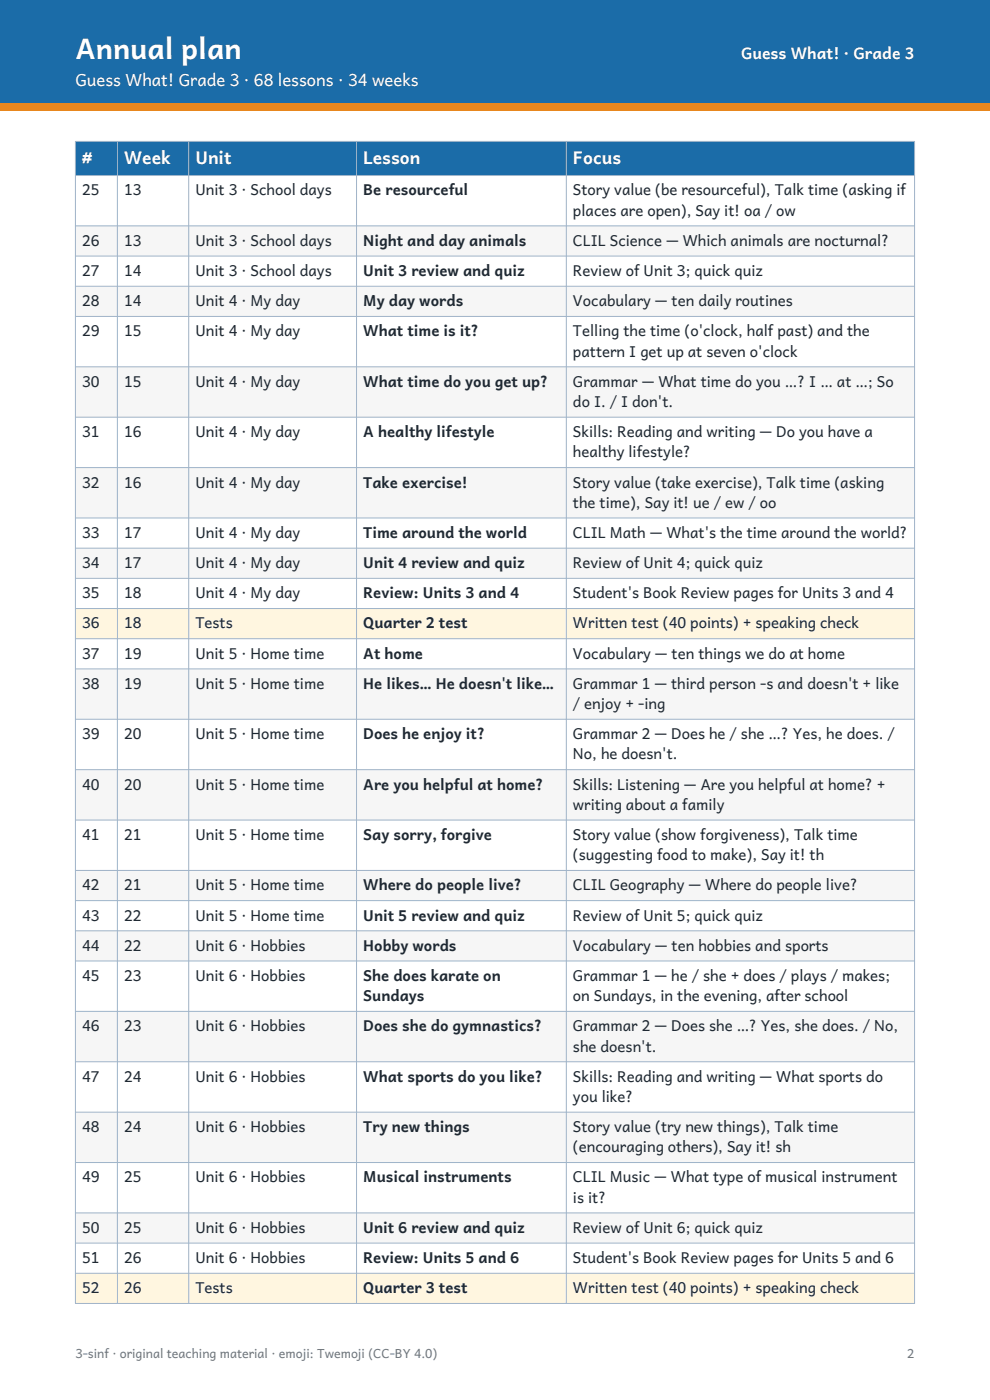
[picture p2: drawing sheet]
<svg xmlns="http://www.w3.org/2000/svg" width="210mm" height="297mm" viewBox="0 0 210 297" stroke-linecap="round" stroke-linejoin="round" font-family="sans-serif">
<defs><g id="words">
<text font-size="6" fill="#fff" x="16" y="12.5">Annual plan</text>
<g font-size="3.7" fill="#fff">
<text x="17.4" y="34.8">#</text>
<text x="26.3" y="34.8">Week</text>
<text x="41.4" y="34.8">Unit</text>
<text x="77" y="34.8">Lesson</text>
<text x="121.5" y="34.8">Focus</text>
</g>
<text font-size="3.5" fill="#fff" x="16" y="18.3">Guess What! Grade 3 · 68 lessons · 34 weeks</text>
<text font-size="3.4" fill="#fff" x="157.2" y="12.5">Guess What! · Grade 3</text>
<g font-size="3.2" fill="#1f2933">
<text x="17.4" y="41.5">25</text>
<text x="26.3" y="41.5">13</text>
<text x="41.4" y="41.5">Unit 3 · School days</text>
<text x="77" y="41.5">Be resourceful</text>
<text x="121.5" y="41.5">Story value (be resourceful), Talk time (asking if</text>
<text x="121.5" y="45.8">places are open), Say it! oa / ow</text>
<text x="17.4" y="52.2">26</text>
<text x="26.3" y="52.2">13</text>
<text x="41.4" y="52.2">Unit 3 · School days</text>
<text x="77" y="52.2">Night and day animals</text>
<text x="121.5" y="52.2">CLIL Science — Which animals are nocturnal?</text>
<text x="17.4" y="58.6">27</text>
<text x="26.3" y="58.6">14</text>
<text x="41.4" y="58.6">Unit 3 · School days</text>
<text x="77" y="58.6">Unit 3 review and quiz</text>
<text x="121.5" y="58.6">Review of Unit 3; quick quiz</text>
<text x="17.4" y="65">28</text>
<text x="26.3" y="65">14</text>
<text x="41.4" y="65">Unit 4 · My day</text>
<text x="77" y="65">My day words</text>
<text x="121.5" y="65">Vocabulary — ten daily routines</text>
<text x="17.4" y="71.4">29</text>
<text x="26.3" y="71.4">15</text>
<text x="41.4" y="71.4">Unit 4 · My day</text>
<text x="77" y="71.4">What time is it?</text>
<text x="121.5" y="71.4">Telling the time (o'clock, half past) and the</text>
<text x="121.5" y="75.6">pattern I get up at seven o'clock</text>
<text x="17.4" y="82.1">30</text>
<text x="26.3" y="82.1">15</text>
<text x="41.4" y="82.1">Unit 4 · My day</text>
<text x="77" y="82.1">What time do you get up?</text>
<text x="121.5" y="82.1">Grammar — What time do you …? I … at …; So</text>
<text x="121.5" y="86.3">do I. / I don't.</text>
<text x="17.4" y="92.7">31</text>
<text x="26.3" y="92.7">16</text>
<text x="41.4" y="92.7">Unit 4 · My day</text>
<text x="77" y="92.7">A healthy lifestyle</text>
<text x="121.5" y="92.7">Skills: Reading and writing — Do you have a</text>
<text x="121.5" y="97">healthy lifestyle?</text>
<text x="17.4" y="103.4">32</text>
<text x="26.3" y="103.4">16</text>
<text x="41.4" y="103.4">Unit 4 · My day</text>
<text x="77" y="103.4">Take exercise!</text>
<text x="121.5" y="103.4">Story value (take exercise), Talk time (asking</text>
<text x="121.5" y="107.7">the time), Say it! ue / ew / oo</text>
<text x="17.4" y="114.1">33</text>
<text x="26.3" y="114.1">17</text>
<text x="41.4" y="114.1">Unit 4 · My day</text>
<text x="77" y="114.1">Time around the world</text>
<text x="121.5" y="114.1">CLIL Math — What's the time around the world?</text>
<text x="17.4" y="120.5">34</text>
<text x="26.3" y="120.5">17</text>
<text x="41.4" y="120.5">Unit 4 · My day</text>
<text x="77" y="120.5">Unit 4 review and quiz</text>
<text x="121.5" y="120.5">Review of Unit 4; quick quiz</text>
<text x="17.4" y="126.9">35</text>
<text x="26.3" y="126.9">18</text>
<text x="41.4" y="126.9">Unit 4 · My day</text>
<text x="77" y="126.9">Review: Units 3 and 4</text>
<text x="121.5" y="126.9">Student's Book Review pages for Units 3 and 4</text>
<text x="17.4" y="133.3">36</text>
<text x="26.3" y="133.3">18</text>
<text x="41.4" y="133.3">Tests</text>
<text x="77" y="133.3">Quarter 2 test</text>
<text x="121.5" y="133.3">Written test (40 points) + speaking check</text>
<text x="17.4" y="139.7">37</text>
<text x="26.3" y="139.7">19</text>
<text x="41.4" y="139.7">Unit 5 · Home time</text>
<text x="77" y="139.7">At home</text>
<text x="121.5" y="139.7">Vocabulary — ten things we do at home</text>
<text x="17.4" y="146.1">38</text>
<text x="26.3" y="146.1">19</text>
<text x="41.4" y="146.1">Unit 5 · Home time</text>
<text x="77" y="146.1">He likes… He doesn't like…</text>
<text x="121.5" y="146.1">Grammar 1 — third person -s and doesn't + like</text>
<text x="121.5" y="150.4">/ enjoy + -ing</text>
<text x="17.4" y="156.8">39</text>
<text x="26.3" y="156.8">20</text>
<text x="41.4" y="156.8">Unit 5 · Home time</text>
<text x="77" y="156.8">Does he enjoy it?</text>
<text x="121.5" y="156.8">Grammar 2 — Does he / she …? Yes, he does. /</text>
<text x="121.5" y="161.1">No, he doesn't.</text>
<text x="17.4" y="167.5">40</text>
<text x="26.3" y="167.5">20</text>
<text x="41.4" y="167.5">Unit 5 · Home time</text>
<text x="77" y="167.5">Are you helpful at home?</text>
<text x="121.5" y="167.5">Skills: Listening — Are you helpful at home? +</text>
<text x="121.5" y="171.8">writing about a family</text>
<text x="17.4" y="178.2">41</text>
<text x="26.3" y="178.2">21</text>
<text x="41.4" y="178.2">Unit 5 · Home time</text>
<text x="77" y="178.2">Say sorry, forgive</text>
<text x="121.5" y="178.2">Story value (show forgiveness), Talk time</text>
<text x="121.5" y="182.5">(suggesting food to make), Say it! th</text>
<text x="17.4" y="188.9">42</text>
<text x="26.3" y="188.9">21</text>
<text x="41.4" y="188.9">Unit 5 · Home time</text>
<text x="77" y="188.9">Where do people live?</text>
<text x="121.5" y="188.9">CLIL Geography — Where do people live?</text>
<text x="17.4" y="195.3">43</text>
<text x="26.3" y="195.3">22</text>
<text x="41.4" y="195.3">Unit 5 · Home time</text>
<text x="77" y="195.3">Unit 5 review and quiz</text>
<text x="121.5" y="195.3">Review of Unit 5; quick quiz</text>
<text x="17.4" y="201.7">44</text>
<text x="26.3" y="201.7">22</text>
<text x="41.4" y="201.7">Unit 6 · Hobbies</text>
<text x="77" y="201.7">Hobby words</text>
<text x="121.5" y="201.7">Vocabulary — ten hobbies and sports</text>
<text x="17.4" y="208.1">45</text>
<text x="26.3" y="208.1">23</text>
<text x="41.4" y="208.1">Unit 6 · Hobbies</text>
<text x="77" y="208.1">She does karate on</text>
<text x="121.5" y="208.1">Grammar 1 — he / she + does / plays / makes;</text>
<text x="77" y="212.4">Sundays</text>
<text x="121.5" y="212.4">on Sundays, in the evening, after school</text>
<text x="17.4" y="218.8">46</text>
<text x="26.3" y="218.8">23</text>
<text x="41.4" y="218.8">Unit 6 · Hobbies</text>
<text x="77" y="218.8">Does she do gymnastics?</text>
<text x="121.5" y="218.8">Grammar 2 — Does she …? Yes, she does. / No,</text>
<text x="121.5" y="223.1">she doesn't.</text>
<text x="17.4" y="229.5">47</text>
<text x="26.3" y="229.5">24</text>
<text x="41.4" y="229.5">Unit 6 · Hobbies</text>
<text x="77" y="229.5">What sports do you like?</text>
<text x="121.5" y="229.5">Skills: Reading and writing — What sports do</text>
<text x="121.5" y="233.8">you like?</text>
<text x="17.4" y="240.2">48</text>
<text x="26.3" y="240.2">24</text>
<text x="41.4" y="240.2">Unit 6 · Hobbies</text>
<text x="77" y="240.2">Try new things</text>
<text x="121.5" y="240.2">Story value (try new things), Talk time</text>
<text x="121.5" y="244.5">(encouraging others), Say it! sh</text>
<text x="17.4" y="250.9">49</text>
<text x="26.3" y="250.9">25</text>
<text x="41.4" y="250.9">Unit 6 · Hobbies</text>
<text x="77" y="250.9">Musical instruments</text>
<text x="121.5" y="250.9">CLIL Music — What type of musical instrument</text>
<text x="121.5" y="255.1">is it?</text>
<text x="17.4" y="261.5">50</text>
<text x="26.3" y="261.5">25</text>
<text x="41.4" y="261.5">Unit 6 · Hobbies</text>
<text x="77" y="261.5">Unit 6 review and quiz</text>
<text x="121.5" y="261.5">Review of Unit 6; quick quiz</text>
<text x="17.4" y="267.9">51</text>
<text x="26.3" y="267.9">26</text>
<text x="41.4" y="267.9">Unit 6 · Hobbies</text>
<text x="77" y="267.9">Review: Units 5 and 6</text>
<text x="121.5" y="267.9">Student's Book Review pages for Units 5 and 6</text>
<text x="17.4" y="274.4">52</text>
<text x="26.3" y="274.4">26</text>
<text x="41.4" y="274.4">Tests</text>
<text x="77" y="274.4">Quarter 3 test</text>
<text x="121.5" y="274.4">Written test (40 points) + speaking check</text>
</g>
<g font-size="2.6" fill="#6b7785">
<text x="16" y="288">3-sinf · original teaching material · emoji: Twemoji (CC-BY 4.0)</text>
<text x="192.4" y="288">2</text>
</g>
</g></defs>
<path d="M0 0h210v22h-210z" fill-rule="evenodd" fill="#1b6ca8"/>
<path d="M0 22h210v1.5h-210z" fill-rule="evenodd" fill="#e8871e"/>
<path d="M16 37.2h178v10.7h-178z" fill-rule="evenodd" fill="#fff"/>
<path d="M16 47.9h178v6.4h-178z" fill-rule="evenodd" fill="#f6f6f6"/>
<path d="M16 54.3h178v6.4h-178z" fill-rule="evenodd" fill="#fff"/>
<path d="M16 60.7h178v6.4h-178z" fill-rule="evenodd" fill="#f6f6f6"/>
<path d="M16 67.1h178v10.7h-178z" fill-rule="evenodd" fill="#fff"/>
<path d="M16 77.8h178v10.7h-178z" fill-rule="evenodd" fill="#f6f6f6"/>
<path d="M16 88.5h178v10.7h-178z" fill-rule="evenodd" fill="#fff"/>
<path d="M16 99.2h178v10.7h-178z" fill-rule="evenodd" fill="#f6f6f6"/>
<path d="M16 109.9h178v6.4h-178z" fill-rule="evenodd" fill="#fff"/>
<path d="M16 116.3h178v6.4h-178z" fill-rule="evenodd" fill="#f6f6f6"/>
<path d="M16 122.7h178v6.4h-178z" fill-rule="evenodd" fill="#fff"/>
<path d="M16 129.1h178v6.4h-178z" fill-rule="evenodd" fill="#f6f6f6"/>
<path d="M16 135.5h178v6.4h-178z" fill-rule="evenodd" fill="#fff"/>
<path d="M16 141.9h178v10.7h-178z" fill-rule="evenodd" fill="#f6f6f6"/>
<path d="M16 152.6h178v10.7h-178z" fill-rule="evenodd" fill="#fff"/>
<path d="M16 163.3h178v10.7h-178z" fill-rule="evenodd" fill="#f6f6f6"/>
<path d="M16 174h178v10.7h-178z" fill-rule="evenodd" fill="#fff"/>
<path d="M16 184.7h178v6.4h-178z" fill-rule="evenodd" fill="#f6f6f6"/>
<path d="M16 191.1h178v6.4h-178z" fill-rule="evenodd" fill="#fff"/>
<path d="M16 197.5h178v6.4h-178z" fill-rule="evenodd" fill="#f6f6f6"/>
<path d="M16 203.9h178v10.7h-178z" fill-rule="evenodd" fill="#fff"/>
<path d="M16 214.6h178v10.6h-178z" fill-rule="evenodd" fill="#f6f6f6"/>
<path d="M16 225.2h178v10.7h-178z" fill-rule="evenodd" fill="#fff"/>
<path d="M16 235.9h178v10.7h-178z" fill-rule="evenodd" fill="#f6f6f6"/>
<path d="M16 246.6h178v10.7h-178z" fill-rule="evenodd" fill="#fff"/>
<path d="M16 257.3h178v6.4h-178z" fill-rule="evenodd" fill="#f6f6f6"/>
<path d="M16 263.7h178v6.4h-178z" fill-rule="evenodd" fill="#fff"/>
<path d="M16 270.1h178v6.4h-178z" fill-rule="evenodd" fill="#f6f6f6"/>
<path d="M16 30h178v7.2h-178z" fill-rule="evenodd" fill="#1b6ca8"/>
<g fill="#fff6e0">
<path d="M16 129.1h8.9v6.4h-8.9z" fill-rule="evenodd"/>
<path d="M24.9 129.1h15.1v6.4h-15.1z" fill-rule="evenodd"/>
<path d="M40 129.1h35.6v6.4h-35.6z" fill-rule="evenodd"/>
<path d="M75.6 129.1h44.5v6.4h-44.5z" fill-rule="evenodd"/>
<path d="M120.1 129.1h73.9v6.4h-73.9z" fill-rule="evenodd"/>
<path d="M16 270.1h8.9v6.4h-8.9z" fill-rule="evenodd"/>
<path d="M24.9 270.1h15.1v6.4h-15.1z" fill-rule="evenodd"/>
<path d="M40 270.1h35.6v6.4h-35.6z" fill-rule="evenodd"/>
<path d="M75.6 270.1h44.5v6.4h-44.5z" fill-rule="evenodd"/>
<path d="M120.1 270.1h73.9v6.4h-73.9z" fill-rule="evenodd"/>
</g>
<g fill="none" stroke="#9fb3c8" stroke-width=".21">
<path d="M16 30h178v246.5h-178zM16 37.2h178M24.9 30v246.5M40 30v246.5M75.6 30v246.5M120.1 30v246.5M16 47.9h178M16 54.3h178M16 60.7h178M16 67.1h178M16 77.8h178M16 88.5h178"/>
<path d="M16 99.2h178M16 109.9h178M16 116.3h178M16 122.7h178M16 129.1h178M16 135.5h178M16 141.9h178M16 152.6h178M16 163.3h178M16 174h178M16 184.7h178M16 191.1h178"/>
<path d="M16 197.5h178M16 203.9h178M16 214.6h178M16 225.2h178M16 235.9h178M16 246.6h178M16 257.3h178M16 263.7h178M16 270.1h178"/>
</g>
<use href="#words"/>
</svg>
